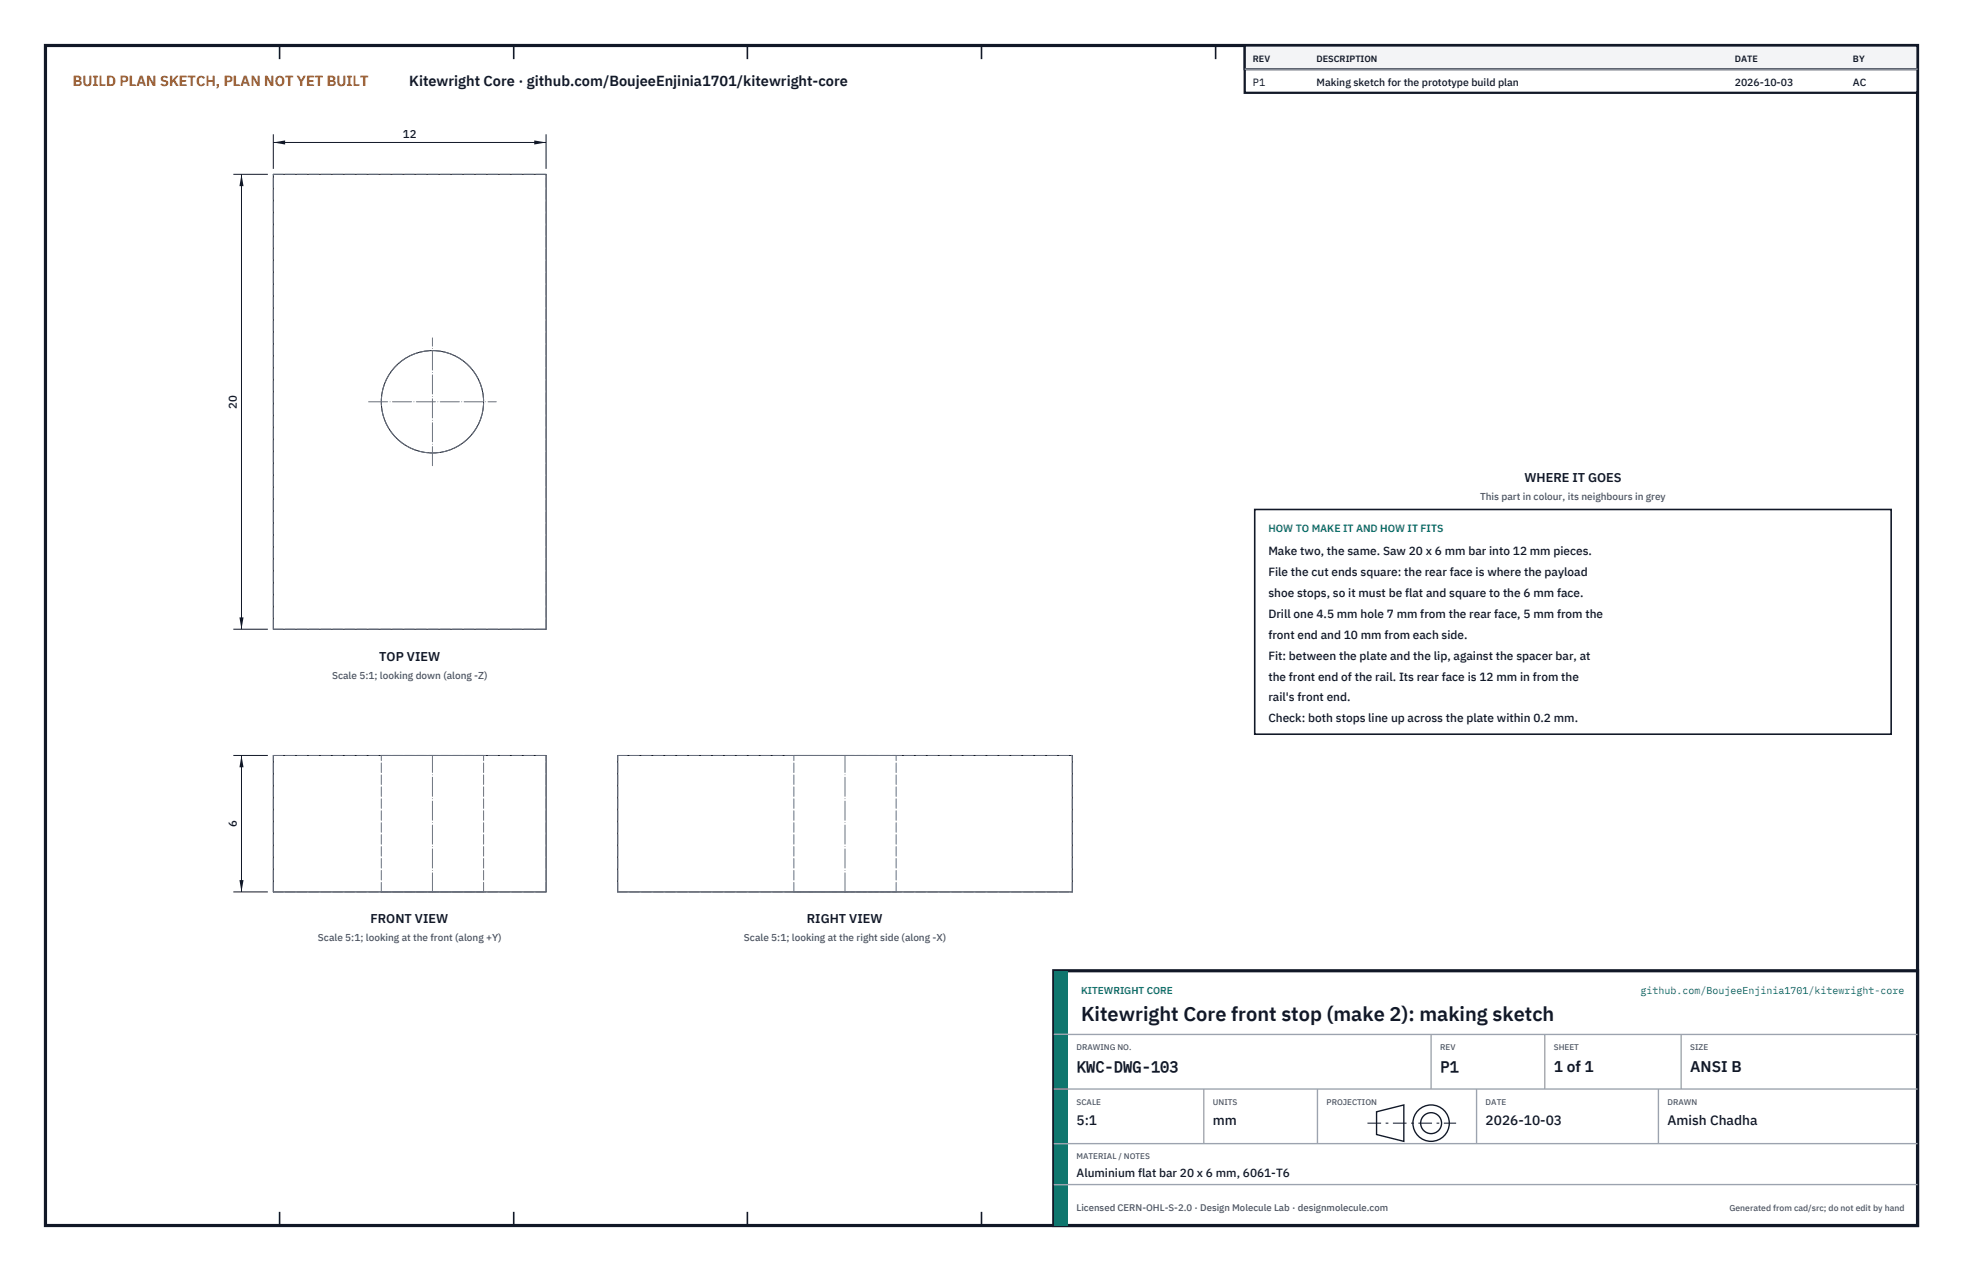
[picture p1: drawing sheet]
<svg xmlns="http://www.w3.org/2000/svg" width="432mm" height="279mm" viewBox="0 0 432 279" stroke-linecap="round" stroke-linejoin="round" font-family="sans-serif">
<defs><g id="words">
<text font-size="4.4" fill="#111827" x="237.8" y="224.4">Kitewright Core front stop (make 2): making sketch</text>
<g font-size="3.4" fill="#111827">
<text x="236.8" y="235.6">KWC-DWG-103</text>
<text x="316.8" y="235.6">P1</text>
<text x="341.8" y="235.6">1 of 1</text>
<text x="371.8" y="235.6">ANSI B</text>
</g>
<text font-size="3.2" fill="#b45309" x="16" y="19">BUILD PLAN SKETCH, PLAN NOT YET BUILT</text>
<text font-size="3.2" fill="#111827" x="90" y="19">Kitewright Core · github.com/BoujeeEnjinia1701/kitewright-core</text>
<g font-size="3" fill="#111827">
<text x="236.8" y="247.2">5:1</text>
<text x="266.8" y="247.2">mm</text>
<text x="326.8" y="247.2">2026-10-03</text>
<text x="366.8" y="247.2">Amish Chadha</text>
</g>
<g font-size="2.8" fill="#111827">
<text x="335.3" y="106">WHERE IT GOES</text>
<text x="83.4" y="145.2">TOP VIEW</text>
<text x="81.5" y="203">FRONT VIEW</text>
<text x="177.5" y="203">RIGHT VIEW</text>
</g>
<g font-size="2.6" fill="#111827">
<text x="279" y="122">Make two, the same. Saw 20 x 6 mm bar into 12 mm pieces.</text>
<text x="279" y="126.6">File the cut ends square: the rear face is where the payload</text>
<text x="279" y="131.2">shoe stops, so it must be flat and square to the 6 mm face.</text>
<text x="279" y="135.8">Drill one 4.5 mm hole 7 mm from the rear face, 5 mm from the</text>
<text x="279" y="140.4">front end and 10 mm from each side.</text>
<text x="279" y="145">Fit: between the plate and the lip, against the spacer bar, at</text>
<text x="279" y="149.6">the front end of the rail. Its rear face is 12 mm in from the</text>
<text x="279" y="154.2">rail's front end.</text>
<text x="279" y="158.8">Check: both stops line up across the plate within 0.2 mm.</text>
<text x="236.8" y="258.8">Aluminium flat bar 20 x 6 mm, 6061-T6</text>
</g>
<g font-size="2.5" fill="#111827">
<text x="88.6" y="30.3">12</text>
<text x="52.1" y="89.8" transform="rotate(-90 52.1 89.8)">20</text>
<text x="52.1" y="181.8" transform="rotate(-90 52.1 181.8)">6</text>
</g>
<g font-size="2.3" fill="#111827">
<text x="275.6" y="18.8">P1</text>
<text x="289.6" y="18.8">Making sketch for the prototype build plan</text>
<text x="381.6" y="18.8">2026-10-03</text>
<text x="407.6" y="18.8">AC</text>
</g>
<text font-size="2.3" fill="#0f766e" x="279" y="117">HOW TO MAKE IT AND HOW IT FITS</text>
<g font-size="2.2" fill="#4b5563">
<text x="325.6" y="110">This part in colour, its neighbours in grey</text>
<text x="73" y="149.2">Scale 5:1; looking down (along -Z)</text>
<text x="69.9" y="206.9">Scale 5:1; looking at the front (along +Y)</text>
<text x="163.7" y="206.9">Scale 5:1; looking at the right side (along -X)</text>
</g>
<g font-size="2.2" fill="#0f766e">
<text x="237.8" y="218.4">KITEWRIGHT CORE</text>
<text x="360.9" y="218.4">github.com/BoujeeEnjinia1701/kitewright-core</text>
</g>
<text font-size="2.1" fill="#4b5563" x="236.8" y="266.2">Licensed CERN-OHL-S-2.0 · Design Molecule Lab · designmolecule.com</text>
<g font-size="2" fill="#111827">
<text x="275.6" y="13.6">REV</text>
<text x="289.6" y="13.6">DESCRIPTION</text>
<text x="381.6" y="13.6">DATE</text>
<text x="407.6" y="13.6">BY</text>
</g>
<text font-size="1.9" fill="#4b5563" x="380.4" y="266.2">Generated from cad/src; do not edit by hand</text>
<g font-size="1.8" fill="#4b5563">
<text x="236.8" y="230.8">DRAWING NO.</text>
<text x="316.8" y="230.8">REV</text>
<text x="341.8" y="230.8">SHEET</text>
<text x="371.8" y="230.8">SIZE</text>
<text x="236.8" y="242.8">SCALE</text>
<text x="266.8" y="242.8">UNITS</text>
<text x="291.8" y="242.8">PROJECTION</text>
<text x="326.8" y="242.8">DATE</text>
<text x="366.8" y="242.8">DRAWN</text>
<text x="236.8" y="254.8">MATERIAL / NOTES</text>
</g>
</g></defs>
<path d="M10 10h411.8v259.4h-411.8z" fill="none" stroke="#111827" stroke-width=".7" stroke-linecap="butt"/>
<g fill="none" stroke="#111827" stroke-width=".35">
<path d="M61.5 10v3M113 10v3M164.4 10v3M215.9 10v3M267.4 10v3M318.9 10v3M370.3 10v3M61.5 266.4v3M113 266.4v3M164.4 266.4v3M215.9 266.4v3M267.4 266.4v3"/>
<path d="M318.9 266.4v3M370.3 266.4v3"/>
</g>
<g fill="none" stroke="#111727" stroke-width=".22">
<path d="M60.1 38.3h60v100h-60zM60.1 166.1h60v30h-60zM135.9 166.1h100v30h-100z"/>
<circle cx="95.1" cy="88.3" r="11.3"/>
</g>
<g fill="none" stroke="#6a7180" stroke-width=".22" stroke-dasharray="2.1 .5">
<path d="M60.1 38.3h60M60.1 138.3v-100M60.1 138.3h60M120.1 138.3v-100M60.1 166.1h60M83.9 166.1h22.5M106.4 166.1h-22.5M135.9 166.1h100M174.6 166.1h11.3M185.9 166.1h11.2M197.1 166.1h-22.5M60.1 196.1v-30"/>
<path d="M60.1 196.1h60M83.9 196.1h22.5M83.9 196.1v-30M106.4 196.1h-22.5M106.4 196.1v-30M120.1 196.1v-30M135.9 196.1v-30M135.9 196.1h100M174.6 196.1h11.3M174.6 196.1v-30M185.9 196.1h11.2M197.1 196.1h-22.5"/>
<path d="M197.1 196.1v-30M235.9 196.1v-30"/>
<circle cx="95.1" cy="88.3" r="11.3"/>
</g>
<path d="M81.1 88.3h28.1M95.1 102.4v-28.1M95.1 196.1v-30M185.9 196.1v-30" fill="none" stroke="#6a7180" stroke-width=".22" stroke-dasharray="4.2 .5 0 .5"/>
<path d="M60.1 29.5v7.6M60.1 31.3h60M120.1 29.5v7.6" fill="none" stroke="#111827" stroke-width=".22"/>
<path d="M60.1 31.3l2.6-.4v.9zM117.5 30.9v.9l2.6-.5z" fill="#111827"/>
<path d="M51.3 38.3h7.6M53.1 38.3v100M51.3 138.3h7.6" fill="none" stroke="#111827" stroke-width=".22"/>
<path d="M53.1 38.3l-.4 2.6h.9zM52.7 135.7h.9l-.5 2.6z" fill="#111827"/>
<path d="M51.3 166.1h7.6M53.1 166.1v30M51.3 196.1h7.6" fill="none" stroke="#111827" stroke-width=".22"/>
<path d="M53.1 166.1l-.4 2.6h.9zM52.7 193.5h.9l-.5 2.6z" fill="#111827"/>
<path d="M276 112h140v49.4h-140z" fill="#fff" stroke="#111827" stroke-width=".35"/>
<path d="M273.8 10h148v10.4h-148z" fill="#fff" stroke="#111827" stroke-width=".5"/>
<path d="M273.8 10h148v5.2h-148z" fill="#f3f4f6" stroke="#111827" stroke-width=".5"/>
<path d="M273.8 15.2h148" fill="none" stroke="#9ca3af" stroke-width=".3"/>
<path d="M231.8 213.4h190v56h-190z" fill="#fff" stroke="#111827" stroke-width=".7" stroke-linecap="butt"/>
<path d="M231.8 213.4h3v56h-3z" fill="#0f766e"/>
<path d="M231.8 227.4h190M231.8 239.4h190M264.8 239.4v12M289.8 239.4v12M314.8 227.4v12M324.8 239.4v12M339.8 227.4v12M364.8 239.4v12M369.8 227.4v12M231.8 251.4h190M231.8 260.4h190" fill="none" stroke="#9ca3af" stroke-width=".3"/>
<g fill="none" stroke="#111827" stroke-width=".3">
<path d="M302.8 244.4l6-1.5v8l-6-1.5z"/>
<circle cx="314.8" cy="246.9" r="4"/>
<circle cx="314.8" cy="246.9" r="2.3"/>
</g>
<path d="M300.8 246.9h19.5" fill="none" stroke="#111827" stroke-width=".22" stroke-dasharray="3 1 .6 1" stroke-linecap="butt"/>
<use href="#words"/>
</svg>
